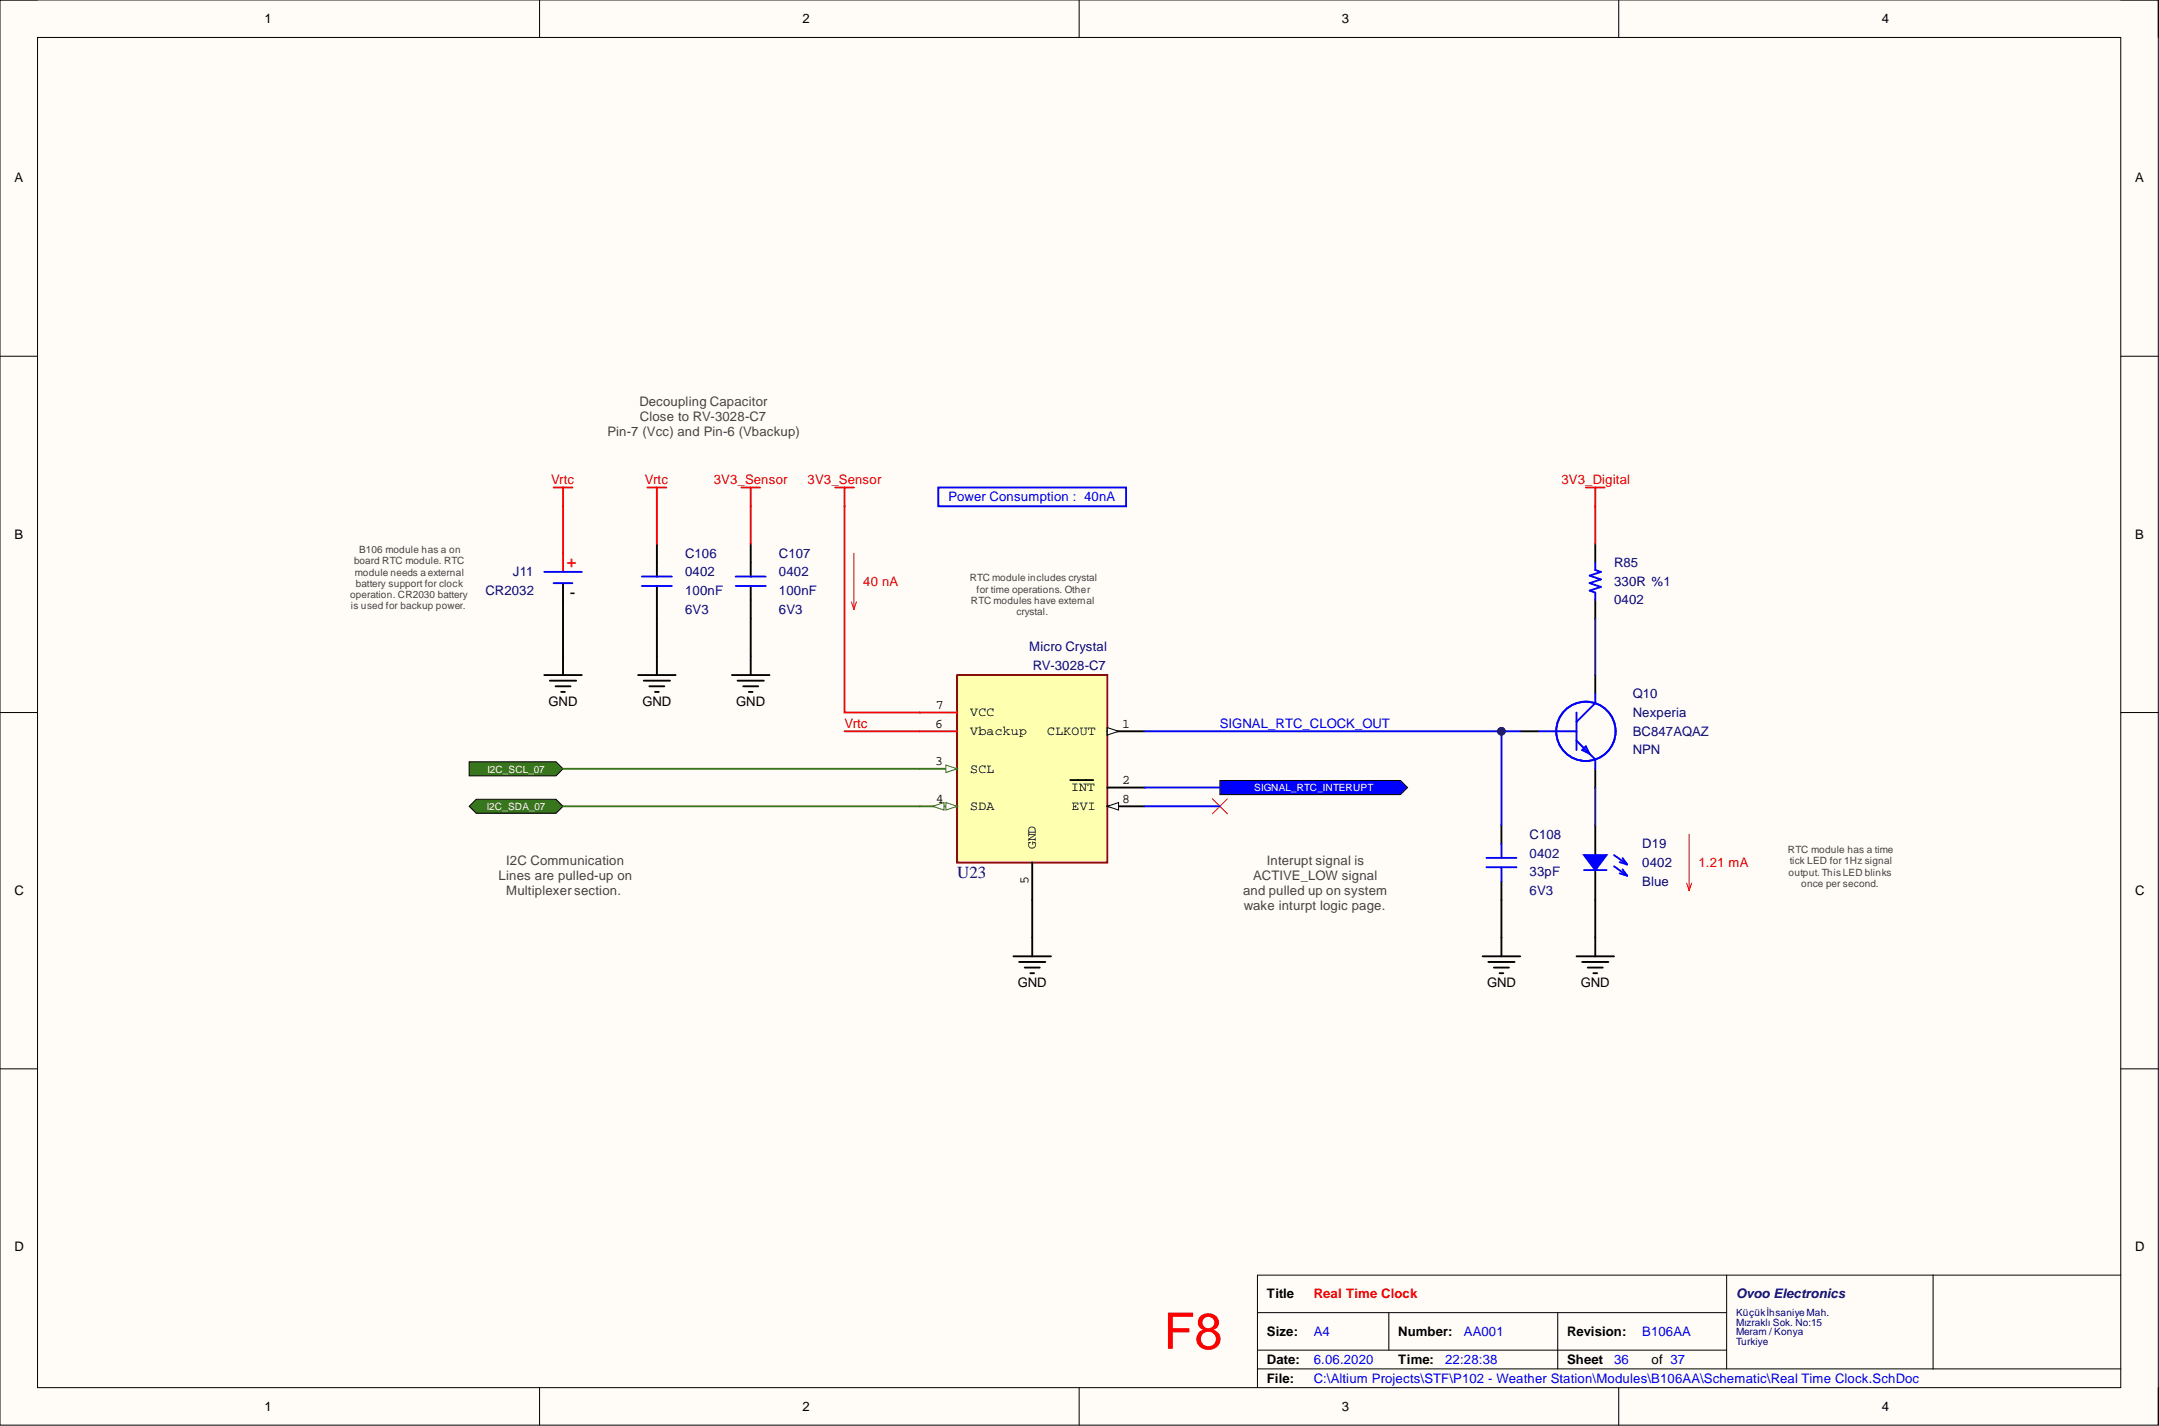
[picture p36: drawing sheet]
<svg xmlns="http://www.w3.org/2000/svg" width="292mm" height="193mm" viewBox="0 0 292 193" stroke-linecap="round" stroke-linejoin="round" font-family="sans-serif">
<defs><g id="words">
<text font-size="6.9" fill="#f00" x="157.4" y="182.5">F8</text>
<text font-size="2.3" fill="#f00" x="76.7" y="75.4" transform="rotate(90 76.7 75.4)">+</text>
<text font-size="2.3" x="77.1" y="80.9">-</text>
<text font-size="2.3" fill="#000080" x="129.5" y="118.8">U23</text>
<g font-size="1.8">
<text x="35.8" y="3.1">1</text>
<text x="108.6" y="3.1">2</text>
<text x="181.6" y="3.1">3</text>
<text x="254.6" y="3.1">4</text>
<text x="1.9" y="24.7">A</text>
<text x="288.9" y="24.7">A</text>
<text x="1.9" y="72.9">B</text>
<text x="288.9" y="72.9">B</text>
<text x="74.2" y="95.5">GND</text>
<text x="86.9" y="95.5">GND</text>
<text x="99.6" y="95.5">GND</text>
<text x="126.6" y="95.9">7</text>
<text x="126.5" y="98.5">6</text>
<text x="131.3" y="99.5">Vbackup</text>
<text x="131.3" y="96.9">VCC</text>
<text x="141.7" y="99.5">CLKOUT</text>
<text x="151.8" y="98.5">1</text>
<text x="126.5" y="103.5">3</text>
<text x="131.3" y="104.5">SCL</text>
<text x="144.9" y="107.1">INT</text>
<text x="151.8" y="106.1">2</text>
<text x="126.6" y="108.6">4</text>
<text x="131.3" y="109.6">SDA</text>
<text x="145" y="109.6">EVI</text>
<text x="151.8" y="108.6">8</text>
<text x="139.1" y="119.7" transform="rotate(-90 139.1 119.7)">5</text>
<text x="140.2" y="114.9" transform="rotate(-90 140.2 114.9)">GND</text>
<text x="1.9" y="121.1">C</text>
<text x="288.9" y="121.1">C</text>
<text x="137.7" y="133.6">GND</text>
<text x="201.2" y="133.6">GND</text>
<text x="213.9" y="133.6">GND</text>
<text x="1.9" y="169.3">D</text>
<text x="288.9" y="169.3">D</text>
<text x="171.4" y="175.7">Title</text>
<text x="171.4" y="180.8">Size:</text>
<text x="171.4" y="184.6">Date:</text>
<text x="189.2" y="180.8">Number:</text>
<text x="189.2" y="184.6">Time:</text>
<text x="212" y="180.8">Revision:</text>
<text x="212" y="184.6">Sheet</text>
<text x="223.4" y="184.6">of 37</text>
<text x="35.8" y="190.9">1</text>
<text x="108.6" y="190.9">2</text>
<text x="171.4" y="187.1">File:</text>
<text x="181.6" y="190.9">3</text>
<text x="254.6" y="190.9">4</text>
</g>
<g font-size="1.8" fill="#434343">
<text x="82.2" y="59">Pin-7 (Vcc) and Pin-6 (Vbackup)</text>
<text x="86.5" y="54.9">Decoupling Capacitor</text>
<text x="86.6" y="56.9">Close to RV-3028-C7</text>
<text x="67.5" y="119.1">Lines are pulled-up on</text>
<text x="68.5" y="117.1">I2C Communication</text>
<text x="169.5" y="119.1">ACTIVE_LOW signal</text>
<text x="171.4" y="117.1">Interupt signal is</text>
<text x="68.5" y="121.1">Multiplexer section.</text>
<text x="168.2" y="121.1">and pulled up on system</text>
<text x="168.3" y="123.2">wake inturpt logic page.</text>
</g>
<g font-size="1.8" fill="#f00">
<text x="74.6" y="65.5">Vrtc</text>
<text x="87.3" y="65.5">Vrtc</text>
<text x="96.6" y="65.5">3V3_Sensor</text>
<text x="109.3" y="65.5">3V3_Sensor</text>
<text x="211.3" y="65.5">3V3_Digital</text>
<text x="116.8" y="79.3">40 nA</text>
<text x="114.3" y="98.5">Vrtc</text>
<text x="229.8" y="117.3">1.21 mA</text>
<text x="177.7" y="175.7">Real Time Clock</text>
</g>
<g font-size="1.8" fill="#00f">
<text x="128.3" y="67.8">Power Consumption : 40nA</text>
<text x="165" y="98.5">SIGNAL_RTC_CLOCK_OUT</text>
<text x="177.7" y="184.6">6.06.2020</text>
<text x="177.7" y="180.8">A4</text>
<text x="195.5" y="184.6">22:28:38</text>
<text x="198.1" y="180.8">AA001</text>
<text x="218.4" y="184.6">36</text>
<text x="222.2" y="180.8">B106AA</text>
<text x="177.7" y="187.1">C:\Altium Projects\STF\P102 - Weather Station\Modules\B106AA\Schematic\Real Time Clock.SchDoc</text>
</g>
<g font-size="1.8" fill="#000080">
<text x="69.4" y="78">J11</text>
<text x="92.7" y="78">0402</text>
<text x="92.7" y="75.4">C106</text>
<text x="105.4" y="78">0402</text>
<text x="105.4" y="75.4">C107</text>
<text x="218.4" y="76.7">R85</text>
<text x="65.7" y="80.5">CR2032</text>
<text x="92.7" y="80.5">100nF</text>
<text x="92.7" y="83.1">6V3</text>
<text x="105.4" y="80.5">100nF</text>
<text x="105.4" y="83.1">6V3</text>
<text x="218.4" y="79.3">330R %1</text>
<text x="218.4" y="81.8">0402</text>
<text x="139.2" y="88.1">Micro Crystal</text>
<text x="139.7" y="90.7">RV-3028-C7</text>
<text x="220.9" y="94.5">Q10</text>
<text x="220.9" y="97">Nexperia</text>
<text x="220.9" y="99.6">BC847AQAZ</text>
<text x="220.9" y="102.1">NPN</text>
<text x="206.9" y="113.5">C108</text>
<text x="206.9" y="116">0402</text>
<text x="206.9" y="118.6">33pF</text>
<text x="222.2" y="117.3">0402</text>
<text x="222.2" y="119.9">Blue</text>
<text x="222.2" y="114.8">D19</text>
<text x="206.9" y="121.1">6V3</text>
<text x="234.9" y="175.7">Ovoo Electronics</text>
</g>
<g font-size="1.4" fill="#434343">
<text x="47.9" y="76.4">board RTC module. RTC</text>
<text x="48" y="77.9">module needs a external</text>
<text x="48.6" y="74.9">B106 module has a on</text>
<text x="47.4" y="80.9">operation. CR2030 battery</text>
<text x="47.5" y="82.5">is used for backup power.</text>
<text x="48.2" y="79.4">battery support for clock</text>
<text x="131.2" y="78.7">RTC module includes crystal</text>
<text x="131.4" y="81.7">RTC modules have external</text>
<text x="132.1" y="80.2">for time operations. Other</text>
<text x="137.5" y="83.2">crystal.</text>
<text x="241.9" y="115.5">RTC module has a time</text>
<text x="242" y="118.5">output.This LED blinks</text>
<text x="242.2" y="117">tick LED for 1Hz signal</text>
<text x="243.7" y="120">once per second.</text>
</g>
<g font-size="1.4" fill="#fff">
<text x="65.9" y="104.5">I2C_SCL_07</text>
<text x="169.7" y="107.1">SIGNAL_RTC_INTERUPT</text>
<text x="65.8" y="109.6">I2C_SDA_07</text>
</g>
<g font-size="1.4" fill="#000080">
<text x="234.9" y="178.1">Küçükİhsaniye Mah.</text>
<text x="234.9" y="179.4">Mızraklı Sok. No:15</text>
<text x="234.9" y="180.7">Meram / Konya</text>
<text x="234.9" y="181.9">Turkiye</text>
</g>
</g></defs>
<path d="M0 0h292v192.9h-292z" fill-rule="evenodd" fill="#fffcf8"/>
<path d="M0 0h292v192.9h-292z" fill="none" stroke="#000" stroke-width=".14"/>
<path d="M5.1 5.1h281.8v182.7h-281.8z" fill-rule="evenodd" fill="#fffcf8"/>
<g fill="none" stroke="#000" stroke-width=".14">
<path d="M0 0h5.1M73 0v5.1M146 0v5.1M219 0v5.1M286.9 0h5.1v5.1M5.1 5.1h281.8v182.7h-281.8zM0 48.2h5.1M286.9 48.2h5.1M0 96.4h5.1M286.9 96.4h5.1M0 144.6h5.1M286.9 144.6h5.1"/>
<path d="M170.1 177.6h63.5M187.9 177.6v5.1M210.8 177.6v7.6M233.6 172.6v12.6M261.5 172.6v12.6M286.9 172.6h-116.8v15.2M73 187.8v5.1M146 187.8v5.1M170.1 185.2h116.8M170.1 182.7h63.5M219 187.8v5.1M292 187.8v5.1"/>
</g>
<path d="M129.5 91.3h20.3v25.4h-20.3z" fill-rule="evenodd" fill="#ffffb0"/>
<path d="M129.5 91.3h20.3v25.4h-20.3z" fill="none" stroke="#800000" stroke-width=".25"/>
<path d="M149.8 99h5.1" fill="none" stroke="#000" stroke-width=".25"/>
<path d="M149.8 98.5l1.5 .5-1.5 .5z" fill="#f8fcff"/>
<path d="M149.8 98.5l1.5 .5-1.5 .5z" fill="none" stroke="#000" stroke-width=".14"/>
<path d="M144.8 105.6h3.1M149.8 106.6h5.1" fill="none" stroke="#000" stroke-width=".25"/>
<path d="M124.4 104h5.1" fill="none" stroke="#38761d" stroke-width=".25"/>
<path d="M128 103.5l1.5 .5-1.5 .5z" fill="#f8fcff"/>
<path d="M128 103.5l1.5 .5-1.5 .5z" fill="none" stroke="#38761d" stroke-width=".14"/>
<path d="M124.4 109.1h5.1" fill="none" stroke="#38761d" stroke-width=".25"/>
<path d="M128 108.6l1.5 .5-1.5 .5z" fill="#f8fcff"/>
<path d="M128 108.6l1.5 .5-1.5 .5z" fill="none" stroke="#38761d" stroke-width=".14"/>
<path d="M126.2 109.1l1.5-.5v1z" fill="#f8fcff"/>
<path d="M126.2 109.1l1.5-.5v1z" fill="none" stroke="#38761d" stroke-width=".14"/>
<path d="M139.7 116.7v5.1M149.8 109.1h5.1" fill="none" stroke="#000" stroke-width=".25"/>
<path d="M124.4 99h5.1M124.4 96.4h5.1" fill="none" stroke="#f00" stroke-width=".25"/>
<path d="M149.8 109.1l1.5-.5v1z" fill="#f8fcff"/>
<path d="M149.8 109.1l1.5-.5v1z" fill="none" stroke="#000" stroke-width=".14"/>
<g fill="none" stroke="#000" stroke-width=".25">
<path d="M88.9 73.6v4.4M88.9 79.3v4.4M101.6 73.6v4.4M101.6 79.3v4.4M215.8 73.6v2.5M86.3 91.3h5.1M87.1 92.1h3.5M87.9 92.9h2M88.6 93.6h.5M88.9 88.8v2.5M99 91.3h5.1M99.8 92.1h3.5"/>
<path d="M100.6 92.9h2M101.3 93.6h.5M101.6 88.8v2.5M205.7 99h2.5M215.8 81.2v2.5M215.8 91.3v2.6M203.1 111.6v2.6M203.1 119.3v2.5M215.8 104v2.6M215.8 111.6v4.1M215.8 117.7v4.1M137.1 129.4h5.1"/>
<path d="M137.9 130.2h3.5M138.6 130.9h2.1M139.4 131.7h.5M139.7 126.9v2.5M200.6 129.4h5.1M201.4 130.2h3.5M202.1 130.9h2M202.9 131.7h.5M203.1 126.9v2.5M213.3 129.4h5.1M214.1 130.2h3.5M214.8 130.9h2"/>
<path d="M215.6 131.7h.5M215.8 126.9v2.5"/>
</g>
<g fill="none" stroke="#00f" stroke-width=".25">
<path d="M86.8 78h4.1M86.8 79.3h4.1M99.5 78h4.1M99.5 79.3h4.1M215.8 76.1v1l.8 .3-1.5 .5 1.5 .5-1.5 .5 1.5 .5-1.5 .5 .7 .3v1M208.2 99h5.1M213.3 96.4v5.1M215.8 93.9v1.3l-2.5 2.5M201.1 117.4h4.1M201.1 116.1h4.1M203.1 114.2v1.9M203.1 117.4v1.9"/>
<path d="M213.3 100.2l2.5 2.6v1.2M214.1 101.5l.5-.5 .5 1zM214.3 117.7h3.1"/>
<circle cx="214.6" cy="99" r="4"/>
</g>
<path d="M87.6 66h2.5M88.9 66v2.5" fill="none" stroke="#f00" stroke-width=".25"/>
<path d="M228.2 119.5l.3 1M228.5 112.9v7.6M228.9 119.5l-.4 1" fill="none" stroke="#f00" stroke-width=".14"/>
<path d="M214.3 115.7h3.1l-1.6 2z" fill="#00f"/>
<path d="M73.6 77.4h5.1M74.9 78.9h2.5M214.3 115.7h3.1l-1.6 2zM218.4 115.7l1.7 1.3M218.4 117.2l1.7 1.3M219.1 116.7l1 .3M219.1 118.2l1 .3M219.5 116.1l.6 .9M219.5 117.6l.6 .9" fill="none" stroke="#00f" stroke-width=".25"/>
<path d="M76.2 78.9v2.6M73.6 91.3h5.1M74.4 92.1h3.6M75.2 92.9h2M75.9 93.6h.5M76.2 88.8v2.5" fill="none" stroke="#000" stroke-width=".25"/>
<path d="M74.9 66h2.5M76.2 66v2.5M76.2 74.9v2.5M100.3 66h2.5M101.6 66v2.5M113 66h2.5M114.3 66v2.5M214.6 66h2.5M215.8 66v2.5" fill="none" stroke="#f00" stroke-width=".25"/>
<path d="M115.5 74.9v7.6M115.2 81.5l.3 1M115.9 81.5l-.4 1M164 108.1l2.1 2M166.1 108.1l-2.1 2" fill="none" stroke="#f00" stroke-width=".14"/>
<path d="M165 105.6h24.5l.9 1-.9 .9h-24.5z" fill-rule="evenodd" fill="#00f"/>
<path d="M165 105.6h24.5l.9 1-.9 .9h-24.5z" fill="none" stroke="#000" stroke-width=".14"/>
<path d="M63.5 103.1h11.7l1 .9-1 1h-11.7z" fill-rule="evenodd" fill="#38761d"/>
<path d="M63.5 103.1h11.7l1 .9-1 1h-11.7z" fill="none" stroke="#000" stroke-width=".14"/>
<path d="M63.5 109.1l.9-.9h10.8l1 .9-1 1h-10.8z" fill-rule="evenodd" fill="#38761d"/>
<path d="M63.5 109.1l.9-.9h10.8l1 .9-1 1h-10.8z" fill="none" stroke="#000" stroke-width=".14"/>
<path d="M127 66h25.4v2.5h-25.4zM154.9 99h48.2v12.6M154.9 109.1h10.1M154.9 106.6h10.1" fill="none" stroke="#00f" stroke-width=".25"/>
<path d="M215.8 83.7v7.6" fill="none" stroke="#000080" stroke-width=".25"/>
<path d="M76.2 109.1h48.2M76.2 104h48.2" fill="none" stroke="#38761d" stroke-width=".25"/>
<path d="M114.3 68.5v27.9h10.1M114.3 99h10.1" fill="none" stroke="#f00" stroke-width=".25"/>
<circle cx="203.1" cy="99" r=".51" fill="#000080"/>
<circle cx="203.1" cy="99" r=".51" fill="none" stroke="#000080" stroke-width=".14"/>
<path d="M203.1 99h2.6" fill="none" stroke="#00f" stroke-width=".25"/>
<circle cx="203.1" cy="99" r=".51" fill="#000080"/>
<circle cx="203.1" cy="99" r=".51" fill="none" stroke="#000080" stroke-width=".14"/>
<path d="M76.2 81.5v7.3M88.9 83.7v5.1M101.6 83.7v5.1M139.7 121.8v5.1M203.1 121.8v5.1M215.8 121.8v5.1" fill="none" stroke="#000" stroke-width=".25"/>
<path d="M76.2 68.5v6.4M88.9 68.5v5.1M101.6 68.5v5.1M215.8 68.5v5.1" fill="none" stroke="#f00" stroke-width=".25"/>
<path d="M215.8 106.6v5" fill="none" stroke="#000080" stroke-width=".25"/>
<use href="#words"/>
</svg>
